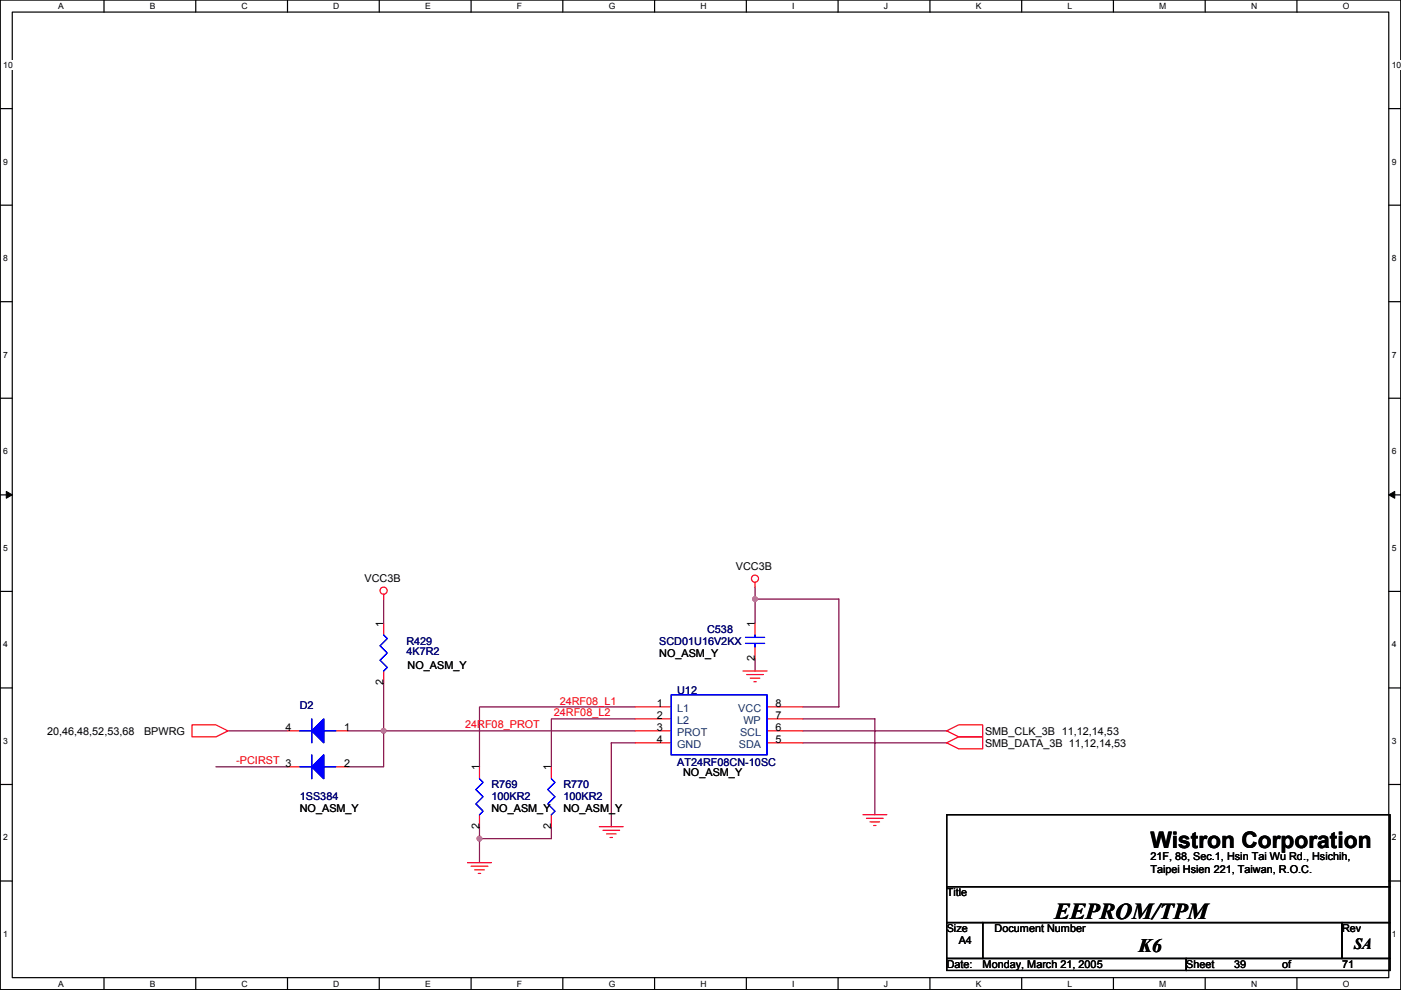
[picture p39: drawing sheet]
<svg xmlns="http://www.w3.org/2000/svg" width="297mm" height="210mm" viewBox="0 0 297 210" stroke-linecap="round" stroke-linejoin="round" font-family="sans-serif">
<defs><g id="words">
<g font-size="4.8">
<text x="243.9" y="179.7">Wistron Corporation</text>
<text x="223.6" y="194.9">EEPROM/TPM</text>
</g>
<text font-size="4.1" x="241.4" y="201.8">K6</text>
<text font-size="3.3" x="287.1" y="201.1">SA</text>
<g font-size="2.3">
<text x="77.3" y="123.5">VCC3B</text>
<text x="156" y="120.9">VCC3B</text>
<text x="81.3" y="132.9" transform="rotate(-90 81.3 132.9)">1</text>
<text x="160.1" y="132.9" transform="rotate(-90 160.1 132.9)">1</text>
<text x="86.4" y="141.8">NO_ASM_Y</text>
<text x="139.8" y="139.2">NO_ASM_Y</text>
<text x="160.1" y="140.3" transform="rotate(-90 160.1 140.3)">2</text>
<text x="81.3" y="145.3" transform="rotate(-90 81.3 145.3)">2</text>
<text x="139.3" y="149.9">1</text>
<text x="164.4" y="149.9">8</text>
<text x="10" y="155.7">20,46,48,52,53,68</text>
<text x="30.5" y="155.7">BPWRG</text>
<text x="60.5" y="154.9">4</text>
<text x="73" y="154.9">1</text>
<text x="139.3" y="152.4">2</text>
<text x="139.3" y="154.9">3</text>
<text x="164.4" y="152.4">7</text>
<text x="164.4" y="154.9">6</text>
<text x="208.8" y="155.7">SMB_CLK_3B 11,12,14,53</text>
<text x="139.3" y="157.5">4</text>
<text x="164.4" y="157.5">5</text>
<text x="208.8" y="158.3">SMB_DATA_3B 11,12,14,53</text>
<text x="73" y="162.6">2</text>
<text x="101.6" y="163.3" transform="rotate(-90 101.6 163.3)">1</text>
<text x="116.9" y="163.3" transform="rotate(-90 116.9 163.3)">1</text>
<text x="144.8" y="164.6">NO_ASM_Y</text>
<text x="63.6" y="172.3">NO_ASM_Y</text>
<text x="104.2" y="172.3">NO_ASM_Y</text>
<text x="119.4" y="172.3">NO_ASM_Y</text>
<text x="101.6" y="175.8" transform="rotate(-90 101.6 175.8)">2</text>
<text x="116.9" y="175.8" transform="rotate(-90 116.9 175.8)">2</text>
<text x="243.9" y="182.4">21F, 88, Sec.1, Hsin Tai Wu Rd., Hsichih,</text>
<text x="243.9" y="185">Taipei Hsien 221, Taiwan, R.O.C.</text>
<text x="200.7" y="190">Title</text>
<text x="200.7" y="197.7">Size</text>
<text x="210.9" y="197.7">Document Number</text>
<text x="284.5" y="197.7">Rev</text>
<text x="203.3" y="200.2">A4</text>
<text x="200.7" y="205.3">Date:</text>
<text x="208.3" y="205.3">Monday, March 21, 2005</text>
<text x="251.5" y="205.3">Sheet</text>
<text x="261.7" y="205.3">39</text>
<text x="271.8" y="205.3">of</text>
<text x="284.5" y="205.3">71</text>
</g>
<g font-size="2.3" fill="#000080">
<text x="86.2" y="136.7">R429</text>
<text x="139.8" y="136.7">SCD01U16V2KX</text>
<text x="149.9" y="134.2">C538</text>
<text x="86.2" y="139">4K7R2</text>
<text x="143.6" y="147.1">U12</text>
<text x="63.6" y="150.4">D2</text>
<text x="104.2" y="167.2">R769</text>
<text x="119.4" y="167.2">R770</text>
<text x="143.6" y="162.3">AT24RF08CN-10SC</text>
<text x="63.6" y="169.7">1SS384</text>
<text x="104.2" y="169.7">100KR2</text>
<text x="119.4" y="169.7">100KR2</text>
</g>
<g font-size="2.3" fill="#f00">
<text x="118.7" y="149.4">24RF08_L1</text>
<text x="98.6" y="154.5">24RF08_PROT</text>
<text x="117.4" y="151.9">24RF08_L2</text>
<text x="50.1" y="162.1">-PCIRST 3</text>
</g>
<g font-size="2.3" fill="#004080">
<text x="143.6" y="150.9">L1</text>
<text x="143.6" y="153.5">L2</text>
<text x="143.6" y="156">PROT</text>
<text x="156.5" y="150.9">VCC</text>
<text x="156.9" y="156">SCL</text>
<text x="157.6" y="153.5">WP</text>
<text x="143.6" y="158.5">GND</text>
<text x="156.7" y="158.5">SDA</text>
</g>
<g font-size="1.8">
<text x="12.3" y="1.9">A</text>
<text x="31.8" y="1.9">B</text>
<text x="51.2" y="1.9">C</text>
<text x="70.7" y="1.9">D</text>
<text x="90.1" y="1.9">E</text>
<text x="109.6" y="1.9">F</text>
<text x="129" y="1.9">G</text>
<text x="148.5" y="1.9">H</text>
<text x="168" y="1.9">I</text>
<text x="187.4" y="1.9">J</text>
<text x="206.9" y="1.9">K</text>
<text x="226.3" y="1.9">L</text>
<text x="245.8" y="1.9">M</text>
<text x="265.2" y="1.9">N</text>
<text x="284.7" y="1.9">O</text>
<text x=".7" y="14.4">10</text>
<text x="295.1" y="14.4">10</text>
<text x=".7" y="34.9">9</text>
<text x="295.1" y="34.9">9</text>
<text x=".7" y="55.4">8</text>
<text x="295.1" y="55.4">8</text>
<text x=".7" y="75.8">7</text>
<text x="295.1" y="75.8">7</text>
<text x=".7" y="96.3">6</text>
<text x="295.1" y="96.3">6</text>
<text x=".7" y="116.8">5</text>
<text x="295.1" y="116.8">5</text>
<text x=".7" y="137.2">4</text>
<text x="295.1" y="137.2">4</text>
<text x=".7" y="157.7">3</text>
<text x="295.1" y="157.7">3</text>
<text x=".7" y="178.2">2</text>
<text x="295.1" y="178.2">2</text>
<text x=".7" y="198.6">1</text>
<text x="295.1" y="198.6">1</text>
<text x="12.3" y="209.2">A</text>
<text x="31.8" y="209.2">B</text>
<text x="51.2" y="209.2">C</text>
<text x="70.7" y="209.2">D</text>
<text x="90.1" y="209.2">E</text>
<text x="109.6" y="209.2">F</text>
<text x="129" y="209.2">G</text>
<text x="148.5" y="209.2">H</text>
<text x="168" y="209.2">I</text>
<text x="187.4" y="209.2">J</text>
<text x="206.9" y="209.2">K</text>
<text x="226.3" y="209.2">L</text>
<text x="245.8" y="209.2">M</text>
<text x="265.2" y="209.2">N</text>
<text x="284.7" y="209.2">O</text>
</g>
</g></defs>
<path d="M.1 0h296.9v209.8h-296.9zM2.6 2.6h291.8v204.7h-291.8z" fill="none" stroke="#000" stroke-width=".25"/>
<g fill="#fff">
<path d="M12.3 .3h1.2v2h-1.2z"/>
<path d="M12.3 207.5h1.2v2.1h-1.2z"/>
</g>
<path d="M22.1 0v2.6M22.1 207.3v2.5" fill="none" stroke="#000" stroke-width=".25"/>
<g fill="#fff">
<path d="M31.8 .3h1.2v2h-1.2z"/>
<path d="M31.8 207.5h1.2v2.1h-1.2z"/>
</g>
<path d="M41.5 0v2.6M41.5 207.3v2.5" fill="none" stroke="#000" stroke-width=".25"/>
<g fill="#fff">
<path d="M51.2 .3h1.3v2h-1.3z"/>
<path d="M51.2 207.5h1.3v2.1h-1.3z"/>
</g>
<path d="M61 0v2.6M61 207.3v2.5" fill="none" stroke="#000" stroke-width=".25"/>
<g fill="#fff">
<path d="M70.7 .3h1.3v2h-1.3z"/>
<path d="M70.7 207.5h1.3v2.1h-1.3z"/>
</g>
<path d="M80.4 0v2.6M80.4 207.3v2.5" fill="none" stroke="#000" stroke-width=".25"/>
<g fill="#fff">
<path d="M90.1 .3h1.2v2h-1.2z"/>
<path d="M90.1 207.5h1.2v2.1h-1.2z"/>
</g>
<path d="M99.9 0v2.6M99.9 207.3v2.5" fill="none" stroke="#000" stroke-width=".25"/>
<g fill="#fff">
<path d="M109.6 .3h1.1v2h-1.1z"/>
<path d="M109.6 207.5h1.1v2.1h-1.1z"/>
</g>
<path d="M119.3 0v2.6M119.3 207.3v2.5" fill="none" stroke="#000" stroke-width=".25"/>
<g fill="#fff">
<path d="M129 .3h1.4v2h-1.4z"/>
<path d="M129 207.5h1.4v2.1h-1.4z"/>
</g>
<path d="M138.8 0v2.6M138.8 207.3v2.5" fill="none" stroke="#000" stroke-width=".25"/>
<g fill="#fff">
<path d="M148.5 .3h1.3v2h-1.3z"/>
<path d="M148.5 207.5h1.3v2.1h-1.3z"/>
</g>
<path d="M158.2 0v2.6M158.2 207.3v2.5" fill="none" stroke="#000" stroke-width=".25"/>
<g fill="#fff">
<path d="M168 .3h.5v2h-.5z"/>
<path d="M168 207.5h.5v2.1h-.5z"/>
</g>
<path d="M177.7 0v2.6M177.7 207.3v2.5" fill="none" stroke="#000" stroke-width=".25"/>
<g fill="#fff">
<path d="M187.4 .3h.9v2h-.9z"/>
<path d="M187.4 207.5h.9v2.1h-.9z"/>
</g>
<path d="M197.2 0v2.6M197.2 207.3v2.5" fill="none" stroke="#000" stroke-width=".25"/>
<g fill="#fff">
<path d="M206.9 .3h1.2v2h-1.2z"/>
<path d="M206.9 207.5h1.2v2.1h-1.2z"/>
</g>
<path d="M216.6 0v2.6M216.6 207.3v2.5" fill="none" stroke="#000" stroke-width=".25"/>
<g fill="#fff">
<path d="M226.3 .3h1v2h-1z"/>
<path d="M226.3 207.5h1v2.1h-1z"/>
</g>
<path d="M236.1 0v2.6M236.1 207.3v2.5" fill="none" stroke="#000" stroke-width=".25"/>
<g fill="#fff">
<path d="M245.8 .3h1.5v2h-1.5z"/>
<path d="M245.8 207.5h1.5v2.1h-1.5z"/>
</g>
<path d="M255.5 0v2.6M255.5 207.3v2.5" fill="none" stroke="#000" stroke-width=".25"/>
<g fill="#fff">
<path d="M265.2 .3h1.3v2h-1.3z"/>
<path d="M265.2 207.5h1.3v2.1h-1.3z"/>
</g>
<path d="M275 0v2.6M275 207.3v2.5" fill="none" stroke="#000" stroke-width=".25"/>
<g fill="#fff">
<path d="M284.7 .3h1.4v2h-1.4z"/>
<path d="M284.7 207.5h1.4v2.1h-1.4z"/>
<path d="M.7 12.8h2v2h-2z"/>
<path d="M295.1 12.8h1.9v2h-1.9z"/>
<path d="M.7 33.3h1v2h-1z"/>
<path d="M295.1 33.3h1v2h-1z"/>
</g>
<path d="M.1 23h2.5M294.4 23h2.6" fill="none" stroke="#000" stroke-width=".25"/>
<g fill="#fff">
<path d="M.7 53.7h1v2.1h-1z"/>
<path d="M295.1 53.7h1v2.1h-1z"/>
</g>
<path d="M.1 43.5h2.5M294.4 43.5h2.6" fill="none" stroke="#000" stroke-width=".25"/>
<g fill="#fff">
<path d="M.7 74.2h1v2h-1z"/>
<path d="M295.1 74.2h1v2h-1z"/>
</g>
<path d="M.1 64h2.5M294.4 64h2.6" fill="none" stroke="#000" stroke-width=".25"/>
<g fill="#fff">
<path d="M.7 94.7h1v2h-1z"/>
<path d="M295.1 94.7h1v2h-1z"/>
</g>
<path d="M.1 84.4h2.5M294.4 84.4h2.6" fill="none" stroke="#000" stroke-width=".25"/>
<g fill="#fff">
<path d="M.7 115.1h1v2.1h-1z"/>
<path d="M295.1 115.1h1v2.1h-1z"/>
</g>
<path d="M.1 104.9h2.5M294.4 104.9h2.6" fill="none" stroke="#000" stroke-width=".25"/>
<path d="M1.3 104.2l1.3 .7-1.3 .7zM294.4 104.9l1.3-.7v1.4z" fill="#000" stroke="#000" stroke-width=".21"/>
<g fill="#fff">
<path d="M.7 135.6h1v2h-1z"/>
<path d="M295.1 135.6h1v2h-1z"/>
</g>
<path d="M.1 125.4h2.5M294.4 125.4h2.6" fill="none" stroke="#000" stroke-width=".25"/>
<g fill="#fff">
<path d="M.7 156.1h1v2h-1z"/>
<path d="M295.1 156.1h1v2h-1z"/>
</g>
<path d="M.1 145.9h2.5M294.4 145.9h2.6" fill="none" stroke="#000" stroke-width=".25"/>
<g fill="#fff">
<path d="M.7 176.6h1v2h-1z"/>
<path d="M295.1 176.6h1v2h-1z"/>
</g>
<path d="M.1 166.3h2.5M294.4 166.3h2.6" fill="none" stroke="#000" stroke-width=".25"/>
<g fill="#fff">
<path d="M.7 197h1v2.1h-1z"/>
<path d="M295.1 197h1v2.1h-1z"/>
</g>
<path d="M200.7 172.7h94v15.3h-94zM.1 186.8h2.5M200.7 188h94v7.6h-94zM200.7 195.6h7.6v7.6h-7.6zM208.3 195.6h76.2v7.6h-76.2zM284.5 195.6h10.2v7.6h-10.2zM294.4 186.8h2.6M200.7 203.2h50.8v2.6h-50.8zM251.5 203.2h43.2v2.6h-43.2z" fill="none" stroke="#000" stroke-width=".25"/>
<g fill="none" stroke="#800040" stroke-width=".25">
<path d="M81.3 127v5.1M160.1 124.5v7.6M160.1 139.7v2.6M160.1 127h17.8v22.9h-7.7M48.3 155h12.7M81.3 144.8v10.2h-7.6M134.7 149.9h-33v12.7M134.7 152.4h-17.8v10.2M134.7 155h-53.4v7.6h-7.6M134.7 157.5h-5.1v17.8M170.2 155h30.5M170.2 157.5h30.5"/>
<path d="M170.2 152.4h15.3v20.3M45.8 162.6h15.2M101.7 175.3v7.6M116.9 175.3v2.5h-15.2"/>
</g>
<g fill="#f0f" stroke="#f0f" stroke-width=".25">
<circle cx="81.3" cy="154.9" r=".5"/>
<circle cx="101.6" cy="177.8" r=".5"/>
<circle cx="160.1" cy="127" r=".5"/>
</g>
<g fill="none" stroke="#f00" stroke-width=".25">
<path d="M81.3 126v1M81.3 132.1v2.5M160.1 123.5v1M160.1 132.1v2.5M160.1 137.2v2.5M40.7 153.7h5.1l2.5 1.3-2.5 1.2h-5.1zM61 155h2.6M71.2 155h2.5M81.3 142.3v2.5M134.7 149.9h7.6M134.7 152.4h7.6M134.7 155h7.6"/>
<path d="M134.7 157.5h7.6M157.5 142.3h5.1M158.3 143h3.6M159.1 143.8h2M159.8 144.5h.5M162.6 149.9h7.6M162.6 152.4h7.6M162.6 155h7.6M162.6 157.5h7.6M200.7 155l2.6-1.3h5v2.5h-5zM200.7 157.5l2.6-1.3h5v2.6h-5zM61 162.6h2.6"/>
<path d="M71.2 162.6h2.5M101.7 162.6v2.5M101.7 172.7v2.6M116.9 162.6v2.5M116.9 172.7v2.6M127.1 175.3h5M127.8 176h3.6M128.6 176.8h2M129.3 177.6h.6M182.9 172.7h5.1M183.7 173.5h3.6M184.5 174.3h2"/>
<path d="M185.2 175h.5M99.1 182.9h5.1M99.9 183.7h3.5M100.6 184.4h2.1M101.4 185.2h.5"/>
<circle cx="81.3" cy="125.2" r=".76"/>
<circle cx="160.1" cy="122.7" r=".76"/>
</g>
<g fill="none" stroke="#00f" stroke-width=".25">
<path d="M81.3 134.6l.8 .8-1.5 1.5 1.5 1.6-1.5 1.5 1.5 1.5-.8 .8M158 135.1h4.1M158 136.4h4.1M160.1 134.6v.5M160.1 136.4v.8M63.6 155h2.5M66.1 152.4v5.1M68.6 155h2.6M142.3 147.3h20.3v12.7h-20.3zM63.6 162.6h2.5M66.1 160v5.1M68.6 162.6h2.6"/>
<path d="M101.7 165.1l.7 .8-1.5 1.5 1.5 1.5-1.5 1.6 1.5 1.5-.7 .7M116.9 165.1l.8 .8-1.6 1.5 1.6 1.5-1.6 1.6 1.6 1.5-.8 .7"/>
</g>
<g fill="#00f" stroke="#00f" stroke-width=".25">
<path d="M68.6 152.4v5.1l-2.5-2.5z" fill-rule="evenodd"/>
<path d="M66.1 162.6l2.5-2.6v5.1z" fill-rule="evenodd"/>
<path d="M68.6 152.4v5.1l-2.5-2.5z" fill-rule="evenodd"/>
<path d="M66.1 162.6l2.5-2.6v5.1z" fill-rule="evenodd"/>
</g>
<use href="#words"/>
</svg>
